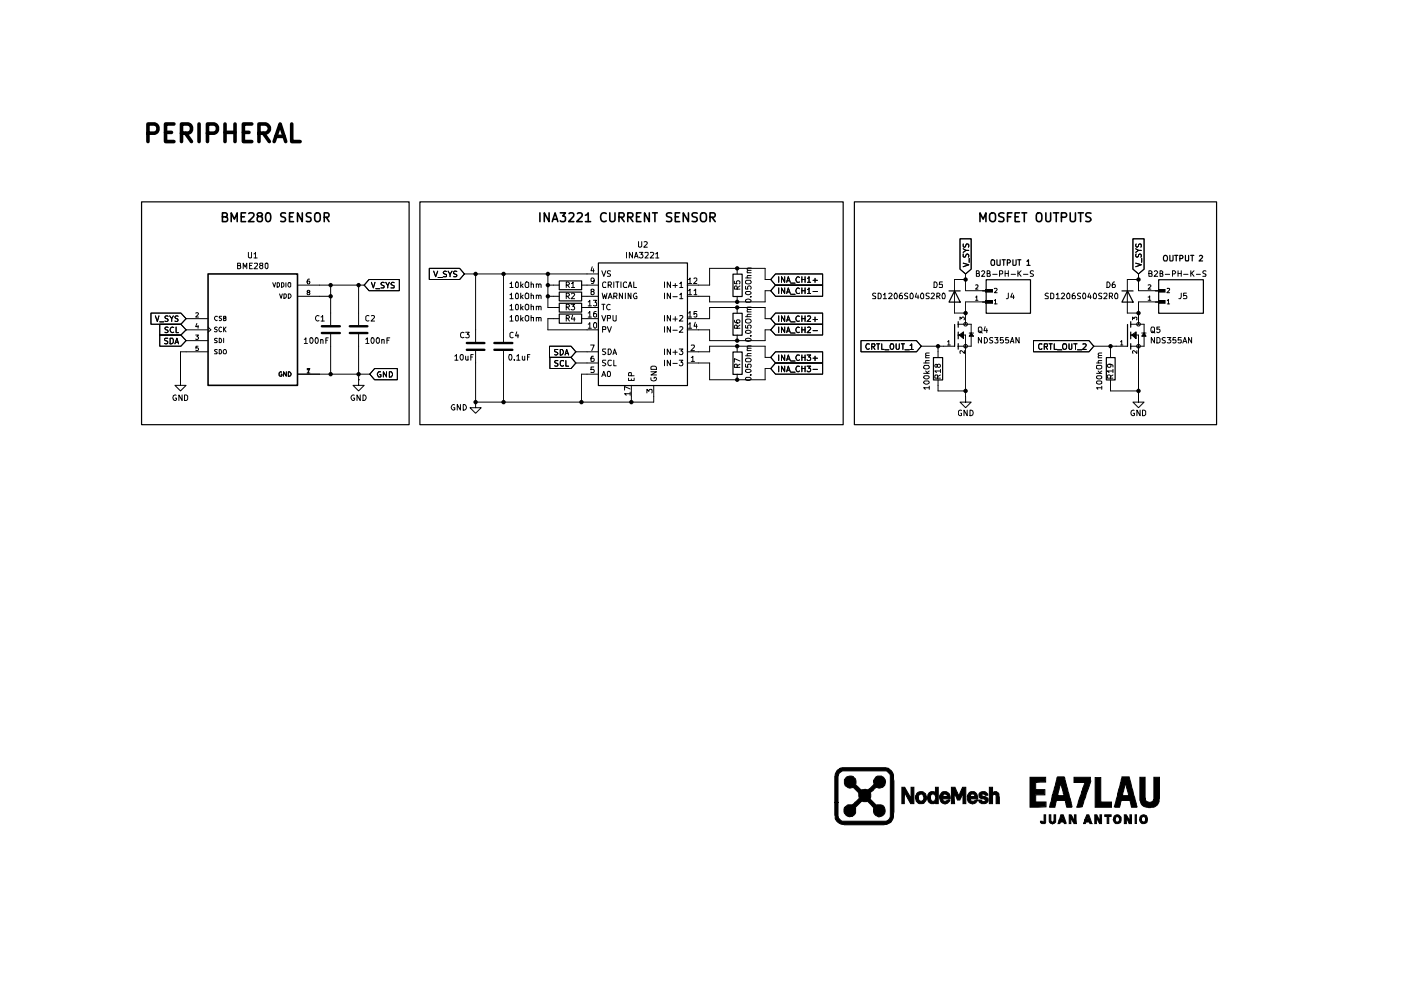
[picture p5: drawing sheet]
<svg xmlns="http://www.w3.org/2000/svg" width="297mm" height="210mm" viewBox="0 0 297 210" stroke-linecap="round" stroke-linejoin="round" font-family="sans-serif">
<g fill="none" stroke="#000" stroke-width=".34">
<path d="M44.1 58.1h19v23.6h-19zM47.2 46l.8-.1 .2-.3-.2-.4-.8-.1v1.9h.7l.4-.3a.49 .49 0 0 0-.5-.7M49 47v-1.9l.7 1.4 .6-1.4v1.9M51.1 46h.7M52.1 45.1h-1v1.9h1M52.7 45.3l.3-.2h.5l.3 .2v.3l-1.1 1.4h1.1M54.9 45.9l-.4-.3 .1-.3 .3-.2 .6 .1 .1 .3-.1 .2-.8 .3-.2 .2v.5l.4 .3h.4l.3-.3v-.5l-.3-.3M56.5 45.3l.4-.2a1.07 1.07 0 0 1 0 1.9l-.3-.1-.2-.2-.1-.9zM60.5 45.2l-.6-.1-.4 .4 .2 .4 .8 .3v.6l-.3 .2-.7-.1M61.4 46h.6M62.2 45.1h-.8v1.9h.8M64.1 45.1v1.9l-1-1.9v1.9"/>
<path d="M66 45.2l-.7-.1-.3 .2v.5l.8 .3 .2 .6-.4 .3-.7-.1M66.8 45.4a.6 .6 0 0 1 .7-.3 .6 .6 0 0 1 .4 .6v.7a.59 .59 0 0 1-.6 .6 .59 .59 0 0 1-.6-.6zM68.7 46.1l.9-.1 .2-.3-.1-.4-.3-.2h-.7v1.9M69.2 46.1l.6 .9M114.5 45.1v1.9M116.4 45.1v1.9l-1-1.9v1.9M117.1 47l.6-1.9 .6 1.9M117.3 46.5h.8M118.8 45.1h1.1l-.6 .7 .4 .1 .2 .2-.1 .7-.3 .2h-.5l-.2-.2M120.6 45.3l.7-.2 .3 .2 .1 .3-1.1 1.4h1.1M122.4 45.3l.7-.2 .3 .2v.3l-1.1 1.4h1.1M124.1 45.6l.6-.5v1.9"/>
<path d="M124.1 47h1.1M128.5 45.3a.75 .75 0 0 0-.9 0 .75 .75 0 0 0-.3 .8 .74 .74 0 0 0 .9 .9l.3-.2M129.3 45.1l.1 1.7a.63 .63 0 0 0 1-.1v-1.6M131.2 46.1l1-.1 .1-.3-.1-.4-.2-.2h-.8v1.9M131.7 46.1l.6 .9M133.1 46.1h.7a.47 .47 0 0 0 .4-.5 .47 .47 0 0 0-.4-.5h-.7v1.9M133.5 46.1l.7 .9M135 46h.6M135.9 45.1h-.9v1.9h.9M137.7 45.1v1.9l-1-1.9v1.9M138.3 45.1h1.1M138.9 45.1v1.9"/>
<path d="M142.4 45.2h-.9l-.2 .4a.86 .86 0 0 0 .9 .5l.2 .4-.1 .3a.79 .79 0 0 1-1 .1M143.2 46h.6M144.1 45.1h-.9v1.9h.9M146 45.1v1.9l-1.1-1.9v1.9M147.8 45.2l-.7-.1-.3 .2v.5l.9 .3 .1 .6-.3 .3-.8-.1M148.6 45.4l.3-.3 .6 .1a1.21 1.21 0 0 1-.1 1.8l-.6-.1a1.47 1.47 0 0 1-.2-1.5zM150.5 46.1l1-.1 .1-.3v-.4l-.3-.2h-.8v1.9M151 46.1l.6 .9M207.8 47v-1.9l.6 1.4 .6-1.4v1.9M209.9 45.4a.64 .64 0 0 1 .7-.3 .64 .64 0 0 1 .5 .6v.7a.64 .64 0 0 1-.7 .6 .64 .64 0 0 1-.6-.6zM212.9 45.2a.79 .79 0 0 0-1.1 .3v.3l1 .4v.6a.79 .79 0 0 1-1 .1M213.6 46h.7"/>
<path d="M214.5 45.1h-.9v1.9M215.2 46h.7M216.2 45.1h-1v1.9h1M216.7 45.1h1M217.2 45.1v1.9M219.8 45.4a.6 .6 0 0 1 .7-.3 .6 .6 0 0 1 .4 .6v.7a.59 .59 0 0 1-.6 .6 .59 .59 0 0 1-.6-.6zM221.7 45.1v1.6l.4 .3 .5-.1 .2-.2v-1.6M223.4 45.1h1.1M223.9 45.1v1.9M225 46.1l1-.1 .1-.3v-.4l-.3-.2h-.8v1.9M226.9 45.1v1.6l.3 .3h.5l.3-.3v-1.6M228.6 45.1h1.1"/>
<path d="M229.1 45.1v1.9M231.3 45.2a.79 .79 0 0 0-1 .1v.5l.8 .3 .2 .6a.79 .79 0 0 1-1.1 .2"/>
</g>
<g fill="none" stroke="#000" stroke-width=".21">
<path d="M50.4 56.3h.5l.1-.4-.6-.1v1.2l.6-.1 .1-.3-.3-.3M51.6 57v-1.2l.4 .8 .3-.8v1.2M52.7 53.5v.9l.2 .3 .4-.1v-1.1M52.9 56.3h.4M53.5 55.8h-.6v1.2h.6M53.8 53.8l.4-.3v1.2M53.8 54.7h.7M53.9 55.9l.6-.1 .1 .3-.8 .9h.8M55.3 56.3l-.3-.3 .2-.2h.4l.1 .3-.7 .4v.2l.3 .3 .4-.2v-.4l-.2-.1M56.2 56l.2-.2h.3l.1 .2v.7l-.2 .3-.4-.3zM57.8 59.9l.4 1 .2-1M58.8 59.9h.3l.2 .3v.4l-.3 .3h-.2z"/>
<path d="M59.7 59.9h.3l.2 .3v.4l-.3 .3h-.2zM60.6 59.9v1M65.6 59.2h-.2l-.3 .4 .2 .6 .3-.1v-.5h-.4l-.1 .2M78.2 59.3h6.5v2.3h-6.5l-1-1.1zM78.7 59.9l.5 1.1 .3-1.1M81.4 59.9h-.5v.5l.5 .1v.4v.1h-.6M81.8 59.9l.4 .6 .3-.6M83.6 59.9h-.5l-.2 .2 .1 .3 .6 .2v.4h-.7M91 56.9h6.5l1 1.2-1 1.2h-6.5zM91.9 57.5l.5 1.2 .4-1.2M92.9 58.8h.9M94.7 57.6l-.5-.1-.2 .2 .1 .3 .6 .3v.3l-.7 .1"/>
<path d="M95 57.5l.4 .7 .4-.7M95.4 58.2v.5M96.9 57.6l-.5-.1-.2 .2v.3l.7 .3-.2 .4h-.5M98.5 58.1h28.3M100.8 58.1v14.4M106.8 58.1v14.4M109.6 59.8l.3 .2-.1 1h-.3l-.2-.2v-.8zM110.4 59.8v1.2M111.6 59.8l.5 .1v.9l-.2 .2h-.4a.86 .86 0 0 1 .1-1.2zM112.6 59.8v1.2M116.2 58.1v7.1h2.3M125.6 56.6l-.3 .8h.7"/>
<path d="M125.8 57v.7M126 59.4l-.3 .3-.4-.1v-.5l.4-.2a.81 .81 0 0 1 0 1.2h-.3M127.6 57.4l.4 1.2 .4-1.2M128.4 59.9l-.3-.1-.3 .3v.6l.1 .3 .5-.1M129.5 57.5l-.6-.1-.1 .2v.3l.7 .4-.2 .3h-.5M130.1 59.8v1.2M130.6 59.8h.6M130.9 59.8v1.2M131.7 59.8v1.2M132.8 59.9l-.3-.1-.3 .3v.6l.1 .3 .5-.1M132.8 53.5v1.2M134.1 53.5v1.2l-.7-1.2v1.2"/>
<path d="M134.4 59.8v1.2h.6M134.5 54.7l.4-1.2 .4 1.2M134.6 54.4h.6M135.4 51.2v1.1l.2 .1 .4-.1 .1-.1v-1M135.6 53.5h.7l-.4 .4 .3 .1v.6l-.5 .1-.1-.2M136.6 51.3l.4-.1 .2 .4-.7 .8h.7M136.7 53.6h.7v.4l-.7 .7h.7M137.9 53.6l.5-.1 .2 .3-.8 .9h.8M139 53.8l.4-.3v1.2M139 54.7h.7M140.9 59.8v1.2M142.2 59.8v1.2l-.7-1.2v1.2"/>
<path d="M146 59.3h.1l.2-.4v1.2M147.2 59.1l.4-.2 .1 .2v.3l-.6 .7h.6M155.7 59.6v.5l.6 .1-.2-.2 .1-.4h.6l.1 .4-.2 .2M156.3 56.9v1.2M158.1 59.6l.1-.2h.9l.2 .5a.78 .78 0 0 1-1.2 0zM158.1 58.9h1.2M158.4 57.8h.9M159.3 58.4h-.8l-.1 .4 .2 .1M159.3 57.3h-.7l-.2 .2 .2 .3M159.3 56.8h-.7l-.2 .2 .2 .3M163.4 59.3h-1.2v-2.4h-11.7v3.6h-4.8M164.4 58.1h10v2.4h-10l-1-1.2z"/>
<path d="M165.1 58.7v1.2M166.4 58.7v1.2l-.7-1.2v1.2M166.8 59.9l.3-1.2 .5 1.2M166.9 59.5h.5M169.5 58.8l-.3-.1a.67 .67 0 0 0-.5 .5 .67 .67 0 0 0 .3 .7l.5-.1M170 58.7v1.2M170 59.3h.7M170.7 58.7v1.2M171.2 59l.3-.3v1.2M171.2 59.9h.7M172.4 59.4h.9M172.8 59v.9"/>
<path d="M198 59.8a.66 .66 0 0 1 .7 .4 .66 .66 0 0 1-.2 .8h-.5zM199.8 59.8h-.6l-.1 .6 .6-.1 .1 .6h-.7M203.5 50.6h2.4v6.5l-1.2 1-1.2-1zM204.2 55.8l1.2 .3-1.2 .5M204.2 53.8v.6l.2 .1 .3-.1 .2-.5h.4v.6M204.2 52.7l.6 .4-.6 .4M204.2 51.7v.5l.2 .2 .3-.2 .2-.5h.3l.2 .2-.1 .5M204.7 58.1v3.5h4.8M204.7 59.3h-2.3v7.1h2.3M204.8 53.1h.6M205.5 54.8v.8M207 58l.6-.1v-.3l-.2-.2h-.4v1.2h.6l.1-.3-.3-.3"/>
<path d="M208.1 57.6l.4-.2 .3 .3-.7 .9h.7M209.3 58l.6-.1v-.3l-.2-.2h-.4v1.2h.6l.1-.3-.3-.3M210.5 58.2h.9M211.9 58.1h.5l.2-.2v-.3l-.2-.2h-.5v1.2M213.1 58h.7M213.1 57.4v1.2M213.8 57.4v1.2M214.4 58.2h.9M215.8 57.4v1.2M216 57.9l.5 .7M216.5 57.4l-.7 .7M217 58.2h.9"/>
<path d="M219.1 57.5l-.5-.1-.2 .2v.3l.7 .4-.2 .3h-.5M234.7 59.8a.66 .66 0 0 1 .7 .4 .66 .66 0 0 1-.3 .8h-.4zM236.3 59.8h-.2a.93 .93 0 0 0-.2 1.2h.4l.2-.2v-.3l-.2-.2h-.4l-.1 .2M240.2 50.6h2.4v6.5l-1.2 1-1.2-1zM240.8 55.8l1.2 .3-1.2 .5M240.8 52.7l.6 .4-.6 .4M240.9 53.8l-.1 .5 .2 .2 .3-.1 .2-.5h.4v.6M240.9 51.7l-.1 .5 .2 .2 .4-.2 .2-.5h.3v.7M241.4 53.1h.6M241.4 58.1v3.5h4.7M241.4 59.3h-2.4v7.1h2.4M242.1 54.8v.8"/>
<path d="M243.6 58l.6-.1 .1-.2-.3-.3h-.4v1.2h.6l.1-.5-.3-.1M244.8 57.6l.4-.2 .2 .3-.7 .9h.7M246 58l.5-.1v-.2l-.2-.3h-.3v1.2h.5v-.5l-.2-.1M247.1 58.2h.9M248.6 58.1h.4l.3-.4-.3-.3h-.4v1.2M249.8 57.4v1.2M249.8 58h.6M250.4 57.4v1.2M251 58.2h.9M252.5 57.4v1.2M252.6 57.9l.6 .7M253.2 57.4l-.7 .7"/>
<path d="M253.7 58.2h.8M255.7 57.5l-.4-.1-.3 .3 .1 .2 .5 .2v.5h-.6M32 66.4h6.4l1.1 1.2-1.1 1.1h-6.4zM32.9 67l.5 1.2 .3-1.2M33.9 71h4.5l1.1 1.2-1.1 1.2h-4.5zM33.9 68.7h4.5l1.1 1.2-1.1 1.1h-4.5zM33.9 68.2h.8M35.6 71.7h-.5l-.2 .2 .2 .3 .5 .2v.3l-.2 .2-.5-.1M35.6 67.1h-.5v.4l.5 .1v.3l-.2 .3-.4-.1M35.6 69.4l-.4-.1-.2 .3 .1 .2 .5 .2v.4h-.6M36 67l.4 .6 .3-.6M36.1 71.7h.5l.1 .3v.6l-.3 .3h-.3z"/>
<path d="M36.4 67.6v.6M36.8 69.4a.55 .55 0 0 0-.7 .5 .55 .55 0 0 0 .7 .5M37.1 72.9l.4-1.2 .3 1.2M37.3 72.6h.5M37.3 69.3v1.2h.5M37.8 67.1h-.6l-.1 .2 .6 .3 .1 .3-.3 .3-.4-.1M39.5 67.6h4.6M39.5 69.9h4.6M39.5 72.2h4.6M41.5 66.4l.4-.1 .2 .2-.6 .7h.6M41.5 71h.6l-.4 .4 .4 .1v.3l-.2 .2-.4-.1M41.7 68.6l-.2 .7h.6"/>
<path d="M42 73.4h-.4l-.1 .4 .4-.1 .2 .5-.2 .1h-.4M42 69v.6M44.1 69.3l.6 .6-.6 .5M44.1 74.6h-5.8v5.9M46.1 67.1h-.4a.45 .45 0 0 0-.1 .6l.2 .3 .3-.1M46.1 69.4l-.4-.1-.2 .3 .6 .4-.1 .3h-.5M46.1 71.8l-.4-.1-.2 .2 .1 .2 .5 .3-.1 .2h-.5M46.1 74.2l-.4-.1-.2 .2 .6 .5-.1 .2h-.5M46.5 71.7a.54 .54 0 0 1 .5 .4 .54 .54 0 0 1-.2 .5h-.3zM46.5 74.1a.54 .54 0 0 1 .5 .3 .54 .54 0 0 1-.2 .6h-.3zM47 67.1h-.5v.3l.3 .1 .2 .3-.2 .2-.3-.1M47 69.4a.45 .45 0 0 0-.6 .4 .45 .45 0 0 0 .6 .5"/>
<path d="M47.4 67.5l.5-.2-.1-.2h-.4v.9h.4l.1-.1v-.3l-.2-.1M47.4 74.3l.4-.2a.59 .59 0 0 1 0 .9l-.4-.1zM47.4 69.3v1.1M47.4 71.7v.9M47.5 69.8l.4 .6M47.9 69.3l-.5 .6M59.3 62.3l.3 .9 .3-.9M59.7 78.9l-.3-.1-.2 .3v.5l.2 .2 .4-.1v-.4h-.2M60.2 62.3h.3l.2 .2v.5l-.2 .2h-.3zM60.7 78.8v1l-.6-1v1M61.1 60h.5v.7l-.1 .2a.51 .51 0 0 1-.5-.3 .51 .51 0 0 1 .1-.6zM61.1 62.3h.4a.46 .46 0 0 1 .1 .7l-.2 .2h-.3z"/>
<path d="M61.1 78.8h.3l.2 .3a.46 .46 0 0 1-.1 .7h-.4zM63.1 60.5h14.1M63.1 62.8h7M63.1 79.3h15.3M64.5 72l.4-.4v1.2M64.5 72.8h.7M65.1 78.4l.3-.3v1M65.1 78.1h.6l-.4 1M65.1 79.1h.6M65.3 62l-.2-.2 .2-.2 .4 .1-.1 .3h-.3l-.2 .1 .1 .4h.4l.1-.4-.2-.1M65.7 71.8l.2-.2a.6 .6 0 0 1 .6 .5 .6 .6 0 0 1-.3 .6l-.2 .1-.3-.2zM66.9 71.7l.1-.1a.59 .59 0 0 1 .5 .4 .59 .59 0 0 1-.1 .6l-.2 .2-.3-.2z"/>
<path d="M67.6 67a.55 .55 0 0 0-.7 .5 .55 .55 0 0 0 .7 .5M68 72.1l.2-.1 .3 .1v.7M68 72v.8M68.1 67.2l.3-.3v1.2M68.1 68.1h.6M69.1 72.1h.3M69.6 71.6h-.5v1.2M70.1 60.5v8.4M70.1 70.9v8.4M76 60.5v8.4M76 70.9v9.6M77.6 72l.3-.4v1.2"/>
<path d="M77.6 72.8h.6M78.2 67a.45 .45 0 0 0-.6 .1v.7a.45 .45 0 0 0 .6 .2M78.7 71.7l.1-.1a.59 .59 0 0 1 .6 .4 .59 .59 0 0 1-.2 .6l-.1 .2-.4-.2zM78.7 67l.5-.1 .2 .3-.7 .9h.7M79.4 78.1h4.8v2.4h-4.8l-1-1.2zM79.7 61.2h.8M79.9 71.6h.4l.1 .2v.8l-.2 .2a.71 .71 0 0 1-.3-1.2zM80.7 78.8h-.4l-.3 .4 .3 .7 .5-.1v-.4h-.3M80.9 72.1l.2-.1 .3 .1v.7M80.9 72v.8M82 78.8v1.1l-.7-1.1v1.1M82 72.1h.5"/>
<path d="M82.2 60.5v.5M82.5 78.8h.5l.2 .4-.2 .7h-.5zM82.6 71.6h-.6v1.2M96.4 75.5l.4-.3v1.2M96.4 76.4h.7M97.7 75.2h.3l.2 .2v.7l-.2 .3a.71 .71 0 0 1-.3-1.2zM98.4 70.5l-.3-.1a.6 .6 0 0 0-.5 .6 .6 .6 0 0 0 .5 .6l.3-.1M98.7 75.5v.7l.2 .2 .3-.2M98.7 70.4h.8l-.4 .5 .3 .1v.5h-.7M99.2 75.5v.9M99.8 75.7h.4M100.3 75.2h-.5v1.2"/>
<path d="M100.8 74.4v10.9M106.8 74.4v10.9M107.9 75.3l.1-.1a.59 .59 0 0 1 .6 .3 .59 .59 0 0 1-.1 .7l-.2 .2-.4-.2zM108.1 67.2l.4-.3v1.2M108.1 64.9l.4-.4v1.2M108.1 62.5h.2l.2-.4v1.2M108.1 60.1h.2l.2-.3v1.2M108.1 61h.7M108.1 63.3h.7M108.1 68.1h.7M108.1 65.7h.7M108.8 70.5a.45 .45 0 0 0-.7 .2v.7a.45 .45 0 0 0 .7 .1"/>
<path d="M109.1 76.2v.2M109.4 67l.2-.1 .3 .2v.7l-.3 .3-.3-.3zM109.4 64.6l.2-.1 .3 .3v.6l-.3 .3-.3-.3zM109.6 75.5l.3-.3v1.2M109.6 62.1l.3 .3-.1 .9h-.3l-.2-.1v-.8zM109.6 70.4l-.3 .8h.7M109.6 76.4h.6M109.8 70.9v.7M110.4 62.1v1.2M110.4 64.5v1.2M110.4 66.9v1.2M110.6 67.6l.3 .5"/>
<path d="M110.6 65.3l.3 .4M110.6 62.9l.3 .4M110.6 60.5l.3 .5M110.7 75.5v.7l.2 .2 .4-.2M110.9 67.3l-.5 .4M110.9 64.9l-.5 .5M110.9 62.6l-.5 .4M110.9 60.2l-.5 .4M111.3 75.5v.9M111.4 67.1l.2-.2 .5 .2v.8l-.5 .2a.82 .82 0 0 1-.2-1zM111.4 62.3l.2-.2 .5 .2v.9l-.2 .1h-.4l-.2-.3zM111.6 64.5l.5 .2v.8l-.5 .2a.78 .78 0 0 1 0-1.2z"/>
<path d="M111.8 75.7h.4M112.4 75.2h-.6v1.2M112.6 67.4l.5-.1v.8M112.6 65l.5-.1v.8M112.6 62.7h.5v.6M112.6 60.3h.5v.7M112.6 62.1v1.2M112.6 64.5v1.2M112.6 66.9v1.2M113.7 67.4l.4-.1 .1 .8M113.7 65l.4-.1 .1 .8M113.7 62.7l.3-.1 .2 .1v.6"/>
<path d="M113.7 60.3l.3-.1 .2 .2v.6M113.7 60.2v.8M113.7 62.6v.7M113.7 64.9v.8M113.7 67.3v.8M114.2 67.5l.1-.2h.3l.1 .8M114.2 65.1l.1-.2h.3l.1 .8M114.2 62.7l.2-.1 .3 .1v.6M114.2 60.4l.2-.2 .3 .2v.6M116.2 60.5h2.3M116.2 62.8h2.3M116.5 73.4h4.6l1 1.2-1 1.2h-4.6z"/>
<path d="M116.6 75.8h4.5l1 1.2-1 1.1h-4.5zM118.3 74.1l-.7 .1v.3l.7 .4-.3 .4-.4-.1M118.3 76.5h-.5l-.2 .1 .2 .4 .5 .1v.4l-.2 .1h-.5M118.5 67.6h-2.3v2.3h10.6M118.8 74.1h.4a.66 .66 0 0 1 .2 .7 .66 .66 0 0 1-.6 .5zM119.5 76.5h-.5l-.2 .2 .1 .8 .2 .1 .4-.1M119.8 75.3l.3-1.2 .5 1.2M119.9 74.9h.6M120 76.5v1.1h.6M120.1 67.5h.5l.1-.2-.1-.3-.5-.1v1.2M120.1 65.1h.5l.1-.2-.1-.3-.5-.1v1.2M120.1 62.8h.4l.2-.4-.2-.3h-.4v1.2"/>
<path d="M120.1 60.5h.4l.2-.5-.2-.2h-.4v1.2M120.3 67.5l.4 .6M120.3 65.1l.4 .6M120.3 62.8l.4 .5M120.3 60.5l.4 .5M121.1 64.5h.7l-.4 .4 .4 .1v.6h-.7M121.2 62.3l.4-.2 .2 .4-.7 .8h.7M121.2 60.1l.3-.3v1.2M121.2 61h.6M121.4 66.8l-.2 .8h.7M121.8 67.3v.8M122.1 74.6h4.7"/>
<path d="M122.1 77h4.7M123.3 67.6h3.5M123.3 60.5h3.5M123.3 62.8h3.5M123.3 65.2h3.5M124.7 64l.4-.3v1.2M124.7 66.4l.4-.4v1.2M124.7 68.7l.4-.3v1.2M124.7 64.9h.7M124.7 67.2h.7M124.7 69.6h.7M125.2 73.2h.8l-.5 1.1"/>
<path d="M125.5 61.8l-.2-.1v-.3h.6v.3l-.6 .2v.5l.2 .1h.2l.3-.3-.3-.4M125.8 63.7h.7l-.3 .4 .3 .2v.5h-.7M125.8 75.5h-.3l-.2 .3v.7l.5 .1 .2-.1v-.4l-.2-.2h-.4l-.1 .2M125.9 77.8h-.6v.6l.5-.1 .2 .2v.3l-.2 .2-.5-.1M126 68.4h.3l.2 .2v.7l-.3 .3a.71 .71 0 0 1-.2-1.2zM126.4 66h-.2a.73 .73 0 0 0-.1 1.2l.4-.1v-.5l-.4-.1-.3 .2M126.8 79.3h-3.5v6M127.6 66.9l.4 1.2 .4-1.2M127.6 79.8l.4-1.1 .4 1.1M127.6 64.5h.7M127.7 62.1l.2 1.2 .3-.8 .2 .8 .3-1.2M127.8 69.8h.6v-.5h-.6v1.1"/>
<path d="M127.8 79.5h.5M127.9 64.5v1.2M128.4 74l-.6 .1v.3l.6 .4-.2 .4-.4-.1M128.4 76.4l-.6 .1v.3l.6 .4-.2 .4-.4-.1M128.8 67.5h.6l.1-.5-.7-.1v1.2M128.8 69.3l.4 1.1 .4-1.1M128.8 78.9l.1-.2a.6 .6 0 0 1 .6 .5 .6 .6 0 0 1-.2 .6h-.4l-.1-.1zM128.9 60.5h.6l.1-.2v-.4l-.1-.1h-.6v1.2M128.9 63.3l.5-1.2 .4 1.2M128.9 74h.5a.66 .66 0 0 1 .2 .7 .66 .66 0 0 1-.7 .5zM129.1 63h.5M129.3 60.5l.3 .5"/>
<path d="M129.4 64.6a.55 .55 0 0 0-.8 .5 .55 .55 0 0 0 .8 .5M129.6 76.5l-.5-.1a.67 .67 0 0 0-.2 .6 .67 .67 0 0 0 .5 .6l.2-.2M130 66.9v.9l.2 .3 .4-.1v-1.1M130 75.2l.3-1.2 .4 1.2M130 74.8h.6M130.1 62.8h.5l.2-.1v-.4l-.2-.2h-.5v1.2M130.1 76.4v1.2h.5M130.5 62.8l.3 .5M132 62.1v1.2l-.7-1.2v1.2M132.6 62.1v1.2M133.2 61l.4-1.2 .3 1.2M133.3 60.6h.6"/>
<path d="M133.8 62.1v1.2l-.6-1.2v1.2M133.9 79.7v-.6l-.6-.1v.7h1.2M135 62.2l-.1-.1a.66 .66 0 0 0-.6 .5 .66 .66 0 0 0 .2 .7l.5-.1v-.4h-.2M138 78.8h1.2l-1.2 .7h1.2M138 77.8l.3-.2h.6l.3 .4v.3h-1.2zM140.9 62.1v1.2M140.9 66.9v1.2M140.9 69.3v1.1M140.9 74v1.2M140.9 76.4v1.2M142.2 62.1v1.2l-.7-1.2v1.2M142.2 66.9v1.2l-.7-1.2v1.2"/>
<path d="M142.2 69.3v1.1l-.7-1.1v1.1M142.2 74v1.2l-.7-1.2v1.2M142.2 76.4v1.2l-.7-1.2v1.2M142.7 60.5h.9M142.7 62.9h.9M142.7 67.6h.9M142.7 70h.9M142.7 74.7h.9M142.7 77h.9M143.2 60.1v.9M143.2 67.1v1M143.2 74.3v.9"/>
<path d="M144 74h.8l-.4 .4 .4 .3-.1 .4-.5 .1-.2-.2M144 76.4h.8l-.4 .4 .4 .2-.1 .5-.5 .1-.2-.2M144.1 60.1l.3-.3v1.2M144.1 62.5l.3-.4v1.2M144.1 67l.4-.1 .3 .3-.8 .9h.8M144.1 69.3h.4l.3 .3-.8 .8h.8M144.1 61h.7M144.1 63.3h.7M145.7 67.6h4.8v-2.4h11.7v2.4h1.2M145.7 69.9h4.8v2.3h11.7v-2.3h1.2M145.7 74.6h4.8v-1.2h11.7v2.4h1.2M145.7 77h4.8v3.5h11.7v-2.4h1.2"/>
<path d="M146 61.6l.3-.3v1.2M146 66.4l.3-.4v1.2M146 68.7l.3-.3v1.2M146 67.2h.6M146 69.6h.6M146 60.1h.6M146 62.5h.6M146.6 73.2h.6v.3l-.7 .8h.7M146.6 75.8l.3-.3v1.1M146.6 76.6h.6M147.2 61.6l.3-.3v1.2M147.2 62.5h.5"/>
<path d="M147.4 68.3l-.2 .9h.6M147.7 68.7v.9M147.7 66h-.5v.6l.1-.1 .4 .1v.5h-.5M155.7 67.9l.1 .4a.82 .82 0 0 0 1.1-.1l-.2-.4h-.4l-.2 .4 .3 .3M156.3 69.6v-.6h-.5l-.1 .6h1.2M156.3 77.9v-.6l-.5-.1-.1 .7h1.2M156.3 61.3v-.5l-.2-.2-.3 .1-.1 .6h1.2M156.3 62.8v1.2M156.3 65.2v1.2M156.3 71v1.2M156.3 73.4v1.2M156.3 79.3v1.2"/>
<path d="M156.9 76.5l-1.2-.5v.8M156.9 68.9l-.6 .4M156.9 77.2l-.6 .4M156.9 60.6l-.6 .4M158.1 70.2a.75 .75 0 0 1 1.2 .2 .78 .78 0 0 1-1.2 0zM158.1 69v.5l.5 .1v-.6h.6l.1 .4-.2 .2M158.1 67.8a.77 .77 0 0 1 1.2 .2l-.1 .3a.72 .72 0 0 1-1.1-.1zM158.1 77.2v.6l.5 .1v-.7h.5l.2 .2v.3l-.2 .2M158.1 76.1a.86 .86 0 0 1 1.2 .1l-.2 .5h-.9l-.1-.2zM158.1 63.6a.75 .75 0 0 1 1.2 .2l-.3 .3h-.8l-.1-.2zM158.1 62l.1-.2h.8l.3 .3a.65 .65 0 0 1-.6 .4 .65 .65 0 0 1-.6-.4zM158.1 60.7v.6h.5v-.6l.4-.1 .3 .3-.2 .4"/>
<path d="M158.1 67.1h1.2M158.1 75.4h1.2M158.2 71.8l.5-.1 .6 .3a.69 .69 0 0 1-1.2 .1zM158.2 78.3h.8l.3 .3a.65 .65 0 0 1-.6 .4 .65 .65 0 0 1-.6-.3zM158.4 66.1h.9M158.4 74.3h.9M159.1 71.2h.2M159.1 79.5h.2M159.1 62.9h.2M159.3 66.6h-.7l-.2 .2 .2 .3M159.3 65.6h-.8l-.1 .4 .2 .1M159.3 65.1h-.8l-.1 .3 .2 .2"/>
<path d="M159.3 74.9h-.7l-.2 .2 .2 .3M159.3 73.8h-.7l-.2 .2 .2 .3M159.3 73.3h-.7l-.2 .2 .2 .3M163.4 61.6h-1.2v2.4h-11.7v-1.2h-4.8M164.4 60.5h10v2.3h-10l-1-1.2zM164.4 68.7h10v2.3h-10l-1-1.1zM164.4 66.4h10v2.3h-10l-1-1.1zM164.4 74.6h10v2.4h-10l-1-1.2zM164.4 77h10v2.3h-10l-1-1.2zM165.1 61v1.2M165.1 67v1.2M165.1 69.3v1.2"/>
<path d="M165.1 75.3v1.2M165.1 77.6v1.2M166.4 61v1.2l-.7-1.2v1.2M166.4 69.3v1.2l-.7-1.2v1.2M166.4 67v1.2l-.7-1.2v1.2M166.4 75.3v1.2l-.7-1.2v1.2M166.4 77.6v1.2l-.7-1.2v1.2M166.8 62.2l.3-1.2 .5 1.2M166.8 70.5l.3-1.2 .5 1.2M166.8 68.2l.3-1.2 .5 1.2M166.8 76.5l.3-1.2 .5 1.2M166.8 78.8l.3-1.2 .5 1.2"/>
<path d="M166.9 61.9h.5M166.9 70.2h.5M166.9 67.8h.5M166.9 76.1h.5M166.9 78.5h.5M167.6 68.2h1M167.6 70.6h1M167.6 62.4h1M167.6 60h1M167.6 76.5h1M167.6 78.9h1M169.5 61.2l-.3-.2a.67 .67 0 0 0-.5 .6 .67 .67 0 0 0 .3 .6l.5-.1"/>
<path d="M169.5 69.4a.55 .55 0 0 0-.8 .5 .55 .55 0 0 0 .8 .5M169.5 67.1a.55 .55 0 0 0-.8 .5 .55 .55 0 0 0 .8 .5M169.5 75.4l-.5-.1a.67 .67 0 0 0-.3 .6 .67 .67 0 0 0 .5 .6l.3-.2M169.5 77.7l-.5-.1a.67 .67 0 0 0-.3 .7 .67 .67 0 0 0 .5 .5l.3-.1M170 67.6h.7M170 69.9h.7M170 61.6h.7M170 61v1.2M170 67v1.2M170 69.3v1.2M170 75.3v1.2M170 77.6v1.2"/>
<path d="M170 75.8h.7M170 78.1h.7M170.7 61v1.2M170.7 67v1.2M170.7 69.3v1.2M170.7 75.3v1.2M170.7 77.6v1.2M171.1 75.3h.8l-.5 .4 .4 .1v.6l-.5 .1-.2-.2M171.1 77.6h.8l-.5 .5h.4v.6l-.5 .1-.2-.1M171.2 61.4l.3-.4v1.2M171.2 69.4l.4-.1 .3 .4-.8 .8h.8M171.2 67.1l.4-.1 .3 .3-.8 .9h.8"/>
<path d="M171.2 62.2h.7M172.4 61.8h.9M172.4 70.1h.9M172.4 67.7h.9M172.4 75.9h.9M172.4 78.3h.9M172.8 67.2v1M172.8 75.5v1M182.5 72.2h11.8l1 1.2-1 1.2h-11.8zM184.3 73l-.5-.1a.67 .67 0 0 0-.2 .7 .67 .67 0 0 0 .5 .5l.2-.2M184.8 73.5l.6-.1v-.5h-.6v1.2M185.1 73.5l.4 .6"/>
<path d="M185.7 62.2l-.4-.1-.3 .3 .1 .3 .5 .1v.5h-.6M185.8 72.9h.7M186.2 62.1a.66 .66 0 0 1 .6 .5 .66 .66 0 0 1-.2 .7h-.4zM186.2 72.9v1.2M186.9 72.9v1.2h.6M187.3 62.5h.2l.1-.4v1.2M187.3 63.3h.7M187.6 74.2h.9M188.5 62.3l.4-.2 .2 .4-.7 .8h.7M188.9 72.9h.4a.86 .86 0 0 1-.1 1.2h-.2a.86 .86 0 0 1-.1-1.2zM189.8 62.1a.75 .75 0 0 1 .3 1.2h-.4l-.1-.4 .1-.6zM190 72.9v.9l.2 .3 .5-.3v-.9"/>
<path d="M191.1 72.9h.7M191.3 62.1h-.3l-.3 .6v.5l.1 .1h.5v-.6h-.5l-.1 .1M191.4 72.9v1.2M191.9 74.2h.9M192.4 62.2l-.4-.1-.2 .3 .1 .3 .5 .2v.3l-.6 .1M193 73.2l.3-.3v1.2M193 62.4l.2-.3a.71 .71 0 0 1 .3 1.2h-.4l-.1-.1zM193 74.1h.6M194.3 62.1l-.2 .9h.7M194.6 62.6v.7M195.3 62.2l.3-.1 .2 .3v.8l-.1 .1h-.4l-.1-.4zM195.3 73.4h7.1"/>
<path d="M195.8 77h1.2M195.8 79.2h1.2M195.9 79.8l.9-.1 .2 .3a.64 .64 0 0 1-.6 .4 .64 .64 0 0 1-.6-.5zM196 77.5h.8l.2 .5a.65 .65 0 0 1-.7 .3 .65 .65 0 0 1-.5-.6zM196.3 78.7l.4 .5M196.3 75.9h.7M197 62.2l-.5-.1-.2 .2v.4l.7 .3-.2 .3h-.5M197 76.5h-.7v.5M197 75.4h-.7v.5M197 74.8l-.7 .1v.4l.1 .1M197 78.7l-.4 .3M197.4 62.3l.5-.2 .2 .4-.7 .8h.7"/>
<path d="M198.6 62.8h.5l.2-.2-.2-.5h-.5v1.2M198.7 77.5a.35 .35 0 0 1 .5-.2 .35 .35 0 0 1 0 .5 .35 .35 0 0 1-.5-.2l-.2-.4a.35 .35 0 0 0-.3 .4 .35 .35 0 0 0 .3 .3l.2-.3M198.9 73.4v2.4M198.9 62.8l.4 .5M199.4 78.7h-1.2l.3 .3M199.4 79.5l-.6 .3M199.4 78.3v.7M200 62.1a.75 .75 0 0 1 .2 1.2h-.3l-.2-.4 .1-.6zM200.9 72.5l.3-.3v1M200.9 73.2h.6M203.1 68.7h2.8v4.7h-2.8M203.1 71h1.6v13.1"/>
<path d="M203.4 71l.9-.6v1.4zM203.5 67.8v-.6l.4 .4 .1-.4h.3l.2 .3-.1 .3M204.5 74.3v.6l-.7-.6-.3 .1 .1 .5M205.5 70.6h.9M205.9 70.6l.5 .7h-.9zM206.8 63l.3-.3v1M206.8 60.5h.5v.3l-.5 .5h.5M206.8 63.7h.5M207.4 69.5l.2-.2h.4a.86 .86 0 0 1-.1 1.2l-.5-.1zM207.6 70.2l.7 .4M208.1 71.5v1.2l-.7-1.2v1.2M208.7 71.5l.5 .2 .2 .5a.57 .57 0 0 1-.7 .5z"/>
<path d="M208.9 69.3l-.3 .8h.8M208.9 63.7h1.5v.6h-1.5zM208.9 61.3h1.5v.6h-1.5zM209.2 69.7v.8M209.5 64h-4.8v4.7M210.5 71.6h-.6v.5l.5 .1 .1 .3-.3 .2-.4-.1M210.8 63.8l.3-.3v.9M210.8 61.2l.4-.1 .2 .2-.6 .8h.6M210.8 64.4h.6M210.9 71.5h.7l-.4 .6h.4v.5h-.7M212.7 71.5h-.6v.6h.5l.2 .1-.1 .4h-.6M213.8 71.5h-.5l-.1 .6h.6v.5h-.6"/>
<path d="M213.8 62.1v1.1l-.4 .1M214.2 72.7l.4-1.2 .4 1.2M214.3 72.4h.6M214.6 62.1l-.3 .9h.8M214.9 62.6v.7M216.1 71.5v1.2l-.7-1.2v1.2M219.1 72.2h11.8l1 1.2-1 1.2h-11.8zM220.9 73l-.5-.1-.2 .3 .1 .7 .3 .2 .3-.2M221.4 73.5l.7-.1v-.4l-.7-.1v1.2M221.7 73.5l.4 .6M222.2 62.2l-.4-.1-.2 .3 .1 .3 .5 .2v.3l-.6 .1M222.4 72.9h.7"/>
<path d="M222.8 62.1h.3l.3 .4v.6l-.1 .2h-.5zM222.8 72.9v1.2M223.5 72.9v1.2h.6M223.9 62.5l.4-.4v1.2M223.9 63.3h.7M224.2 74.2h.9M225 62.3l.5-.2 .2 .4-.7 .8h.7M225.5 72.9h.5a.77 .77 0 0 1-.2 1.2l-.3-.1a.87 .87 0 0 1 0-1.1zM226.3 62.2l.3-.1 .2 .3v.8l-.1 .1h-.4l-.2-.4zM226.7 72.9v1l.1 .2 .4-.2v-1M227.7 72.9h.6M227.8 62.1l-.3 .1-.2 .3v.7l.5 .1 .2-.1v-.4l-.2-.1h-.4l-.1 .1"/>
<path d="M228 72.9v1.2M228.4 74.2h1M229.1 62.2h-.6v.5l.4 .1 .2 .4-.2 .1h-.5M229.6 73l.5-.1 .2 .3-.8 .9h.8M229.8 62.1a.75 .75 0 0 1 .2 1.2h-.3l-.2-.4 .1-.6zM231 62.1l-.4 .9h.8M231.2 62.6v.7M231.9 73.4h7.1M232.1 62.1a.71 .71 0 0 1 .2 1.2h-.3l-.2-.1v-.8zM232.5 79.8l.2-.1h.7l.2 .1v.4a.7 .7 0 0 1-1.1-.2zM232.5 77h1.1M232.5 79.2h1.1"/>
<path d="M232.6 77.5h.8l.2 .1v.5a.73 .73 0 0 1-1.1-.1zM232.8 75.9h.8M232.8 78.7l.5 .5M233.6 76.5h-.7v.5M233.6 75.4h-.6l-.2 .1 .1 .4M233.6 74.8h-.6l-.2 .2 .2 .4M233.6 62.2h-.6v.5l.5 .1 .1 .4-.1 .1h-.6M233.6 78.7l-.4 .3M234 62.3l.2-.2h.3l.2 .2v.4l-.7 .6h.7M235.2 62.8h.5l.2-.1v-.4l-.2-.2h-.5v1.2M235.3 77.2a.35 .35 0 0 1 .3 .4 .35 .35 0 0 1-.3 .3l-.4-.1v-.5h.8l.3 .2v.3M235.5 73.4v2.4"/>
<path d="M235.5 62.8l.4 .5M236 78.7h-1.2l.3 .3M236 79.5l-.5 .3M236 78.3v.7M236.5 62.2l.2-.1 .3 .3v.8l-.2 .1h-.3l-.2-.4zM237.6 72.5l.2-.3v1M237.6 73.2h.5M239.7 68.7h2.9v4.7h-2.9M239.7 71h1.7v13.1M239.9 71l1-.6v1.4zM240.1 67.8v-.6l.4 .4 .2-.4 .3 .1v.5M241 74.3v.6l-.6-.6-.3 .2 .1 .4"/>
<path d="M242.1 70.6h.9M242.6 70.6l.4 .7h-.9zM243.4 63l.4-.3v1M243.4 60.5l.4-.1 .2 .1-.6 .8h.6M243.4 63.7h.6M244.2 69.3h.4l.2 .2v.9l-.5 .1a.86 .86 0 0 1-.1-1.2zM244.3 70.2l.6 .4M244.8 71.5v1.2l-.7-1.2v1.2M245.3 71.5h.3l.4 .4v.6l-.4 .2h-.3zM245.6 63.7h1.4v.6h-1.4zM245.6 61.3h1.4v.6h-1.4zM245.9 69.3h-.6v.5h.6l.1 .5-.3 .2-.4-.1"/>
<path d="M246.1 64h-4.7v4.7M247.1 71.6l-.5-.1-.2 .3 .1 .3 .6 .2v.3h-.7M247.5 63.8l.2-.3v.9M247.5 61.2l.4-.1 .1 .3-.6 .7h.6M247.5 71.5h.7l-.4 .6 .4 .1v.4h-.7M247.5 64.4h.5M249.3 71.5h-.5l-.1 .6h.6v.5h-.6M250.4 71.5h-.5l-.1 .6h.6v.5h-.6M250.4 62.1v.9l-.1 .3h-.4M250.8 72.7l.4-1.2 .4 1.2M251 72.4h.5M251.5 62.1h-.5v.6h.5l.1 .1v.4l-.1 .1-.5-.1"/>
<path d="M252.6 71.5v1.2l-.6-1.2v1.2M37.3 83.8l-.2-.1a.61 .61 0 0 0-.4 .7 .61 .61 0 0 0 .5 .5l.2-.1v-.4h-.2M38.3 80.5v1.2h1.2l-1.2 1.2-1.2-1.2h1.2M38.3 80.5h.1M38.6 83.7v1.2l-.7-1.2v1.2M39.1 83.7h.4l.3 .3v.6l-.3 .3h-.4zM75.1 83.8l-.1-.1a.57 .57 0 0 0-.6 .7l.4 .5 .4-.1v-.4h-.3M76 80.5v1.2h1.2l-1.2 1.2-1.2-1.2h1.2M76 80.5h.1M76.4 83.7v1.2l-.7-1.2v1.2M77 83.7a.58 .58 0 0 1 .6 .7l-.2 .4-.4 .1zM96.4 85.9h-.5l-.2 .4 .1 .4 .3 .3 .3-.1v-.5h-.2"/>
<path d="M97.6 85.8v1.2l-.7-1.2v1.2M98.2 85.8l.4 .1 .3 .5a.57 .57 0 0 1-.7 .6zM100.8 85.3v1.1h1.2l-1.2 1.2-1.1-1.2h1.1M100.8 85.3h.1M133.3 80.2v.5h1.2v-.5M133.6 83.5h-1.2l.4 .3M133.6 82.5l-1.2-.5v.7M133.6 83.1v.7M133.9 80.3v.4M133.9 81.7v3.6M137.2 83.3v-.8l.4 .5 .2-.5 .5 .1-.1 .7M138 80.1v.4a.67 .67 0 0 0 .7 .3 .67 .67 0 0 0 .5-.5l-.2-.3h-.3v.3"/>
<path d="M138.6 81.7v3.6h-37.8M158.1 80.2l.1-.2h.8l.3 .3a.65 .65 0 0 1-.6 .4 .65 .65 0 0 1-.6-.4zM195.9 80.9l.9-.1 .2 .3a.64 .64 0 0 1-.6 .4 .64 .64 0 0 1-.6-.5zM197 82.2h-1.2l.4 .3M197 81.9v.6M198.8 80.2v-.6l-.5-.1-.1 .7h1.2M198.9 80.5v2.4h5.8M203.9 87a.45 .45 0 0 0-.7 .2v.7a.45 .45 0 0 0 .7 .2v-.5h-.2M204.7 84.1v1.2h1.2l-1.2 1.1-1.2-1.1h1.2M204.7 84.1h.1M205.1 87v1.1l-.7-1.1v1.1M205.7 87l.5 .1 .1 .4-.1 .5-.3 .1h-.2z"/>
<path d="M232.5 80.9l.2-.1h.7l.2 .1v.4a.7 .7 0 0 1-1.1-.2zM233.6 82.2h-1.1l.2 .3M233.6 81.9v.6M235.5 80.2v-.5l-.2-.2h-.4l-.1 .2v.5h1.2M235.5 80.5v2.4h5.9M240.5 87h-.3a.61 .61 0 0 0-.4 .6 .61 .61 0 0 0 .5 .5h.2v-.5h-.2M241.4 84.1v1.2h1.2l-1.2 1.1-1.2-1.1h1.2M241.4 84.1h.1M241.7 87v1.1l-.7-1.1v1.1M242.2 87h.4l.3 .2v.7l-.3 .2h-.4zM177.4 163.4l.6-.5 .5-.1h9.3a1.81 1.81 0 0 1 1.6 1.6v8.1a2.04 2.04 0 0 1-2 2.4h-8.4a1.95 1.95 0 0 1-2-2.1v-2.7h.7v3l.1 .5 .7 .5h9.3l.5-.2 .5-.7v-8.8l-.7-.9-9.5-.1-.7 .5-.2 .7v5.5h-.7v-5.6zM179.3 165a1.25 1.25 0 0 1 1.3-.4 1.25 1.25 0 0 1 .9 1l-.1 .8 1 .9 .3 .2 .7-.2 .6 .2 1.3-1.2-.1-.8 .5-.8 .4-.2h.8a1.31 1.31 0 0 1 .7 1.8 1.31 1.31 0 0 1-1.8 .6l-1.3 1.2 .1 .9-.2 .4 1.4 1.3a1.39 1.39 0 0 1 1.7 .5 1.29 1.29 0 0 1-1 2 1.29 1.29 0 0 1-1.2-1.9l-1.4-1.4-.8 .1-.3-.2-1.5 1.4 .1 1.1a1.27 1.27 0 0 1-2.1 .4 1.27 1.27 0 0 1 .5-2.1h.9l1.5-1.3v-1.1l-1.3-1.3-.2 .1a1.28 1.28 0 0 1-1.5-.4 1.28 1.28 0 0 1 .1-1.6z"/>
<path d="M191.2 166.9h.6l1.4 2.4v-2.4h.6v3.5h-.7l-1.3-2.4-.1 2.4h-.5zM194.4 168.3a1.19 1.19 0 0 1 1.8 0l.3 .7a1.2 1.2 0 0 1-1.1 1.5 1.2 1.2 0 0 1-1.3-1.3h.6a.6 .6 0 0 0 .7 .7 .91 .91 0 0 0 .1-1.5h-.3a.74 .74 0 0 0-.5 .8h-.6v-.4zM197 168.1a.94 .94 0 0 1 1.3 0v-1.2h.6v3.5h-.5v-.3a1.07 1.07 0 0 1-1.2 .2 1.07 1.07 0 0 1-.6-1.1h.6l.4 .7h.5a1 1 0 0 0-.3-1.6 .74 .74 0 0 0-.6 .9h-.6l.1-.7zM199.6 168.1a1.18 1.18 0 0 1 1.4 0 1.18 1.18 0 0 1 .5 1.3h-1.6l.2 .5h.4a.53 .53 0 0 1 .9-.1l-.5 .5a.97 .97 0 0 1-1.5-.4l-.2-.8 .1-.3 1.6 .1-.1-.4-.4-.1h-.4l-.1 .4h-.6zM201.7 166.9h.8l.7 1.8 .9-1.8h.7v3.5h-.6v-2.2l-.7 1.4h-.5l-.7-1.4 .1 2.2h-.7zM205.5 168a1.21 1.21 0 0 1 1.4 .1 1.21 1.21 0 0 1 .4 1.3h-1.6l.3 .5 1.3-.3a1.13 1.13 0 0 1-1.1 .9 1.13 1.13 0 0 1-1.1-1v-.6h1.6a.5 .5 0 0 0-.3-.5 .5 .5 0 0 0-.5 0l-.2 .5h-.6zM207.6 168.2a1.03 1.03 0 0 1 1.8 .4h-.5l-.2-.2h-.5l-.1 .1 .2 .3a.97 .97 0 0 1 1.1 1.3 1.25 1.25 0 0 1-1.8-.1v-.4h.5a.43 .43 0 0 0 .4 .4 .43 .43 0 0 0 .4-.5h-.2a.98 .98 0 0 1-1.1-1.3zM209.8 166.9h.6v1.2a.77 .77 0 0 1 1-.2 .77 .77 0 0 1 .4 .9l.1 1.6h-.7l-.1-2-.7 .2v1.8h-.6zM218.4 164.8h3.3v1l-2.1 .1v1.5h1.9v1.1h-1.9v1.6h2.2v1l-3.4 .1zM221.4 172.8h.3v1.6l-.2 .2a.64 .64 0 0 1-.9-.5l.8 .2zM222.5 172.8h.3v1.2l.2 .3 .4-.1 .1-1.4h.3v1.5a.79 .79 0 0 1-1.3-.1zM224.2 164.8l1.4-.1 .2 .3 1.3 5.1 .1 1.1h-1l-.4-1.5h-1.8l-.4 1.5h-1.1l.6-2.6 2.5 .1-.7-2.7-.7 2.6h-1.1z"/>
<path d="M224.9 172.8h.5l.6 1.8h-.3l-.1-.3h-.8l-.1 .3h-.4l.3-.7h.8l-.2-.7-.2 .7h-.4zM226.7 172.8h.5l.6 1.2v-1.2h.3l.1 1.8h-.5l-.7-1.2v1.2h-.3zM227.7 164.8h3.5l.1 .9-1.9 5.4-1.1 .1 1.7-5.3h-2.3zM230.4 172.8h.4l.7 1.8h-.4l-.1-.3h-.7l-.2 .3h-.4l.3-.7h.8l-.2-.7-.2 .7h-.4zM232.1 172.8h.4l.7 1.2v-1.2h.4v1.8h-.5l-.6-1.2v1.2h-.4zM232.2 164.8h1.2v5.3h2.3v1.1h-3.5zM234.2 172.8h1.4v.3h-.5v1.5h-.4v-1.5h-.5zM236.3 173a.86 .86 0 0 1 1.4 .4v.5a.82 .82 0 0 1-1 .7 .82 .82 0 0 1-.6-1h.3l.3 .7 .5-.1a.66 .66 0 0 0-.3-1.1l-.5 .5h-.3zM237.9 164.7h1.5l1.6 6.5h-1.1l-.3-1.5h-1.9l-.3 1.5-1.1-.1 .6-2.5 2.4 .1-.7-2.6-.6 2.5h-1.1zM238.4 172.8h.4l.7 1.2 .1-1.2h.3v1.8h-.5l-.6-1.2v1.2h-.4zM240.7 172.8h.3v1.8h-.3zM241.7 164.8h1.1v4.3a.98 .98 0 0 0 .7 1 .98 .98 0 0 0 1.1-.6v-4.7h1.2v4.5a1.88 1.88 0 0 1-1.9 1.9 1.95 1.95 0 0 1-2-1.1l-.2-.4z"/>
<path d="M241.9 173a.92 .92 0 0 1 1.4 .5 .92 .92 0 0 1-1.1 1.1l-.3-.2-.3-.6 .4-.1 .1 .4 .6 .2 .2-.9-.5-.3-.3 .2-.1 .4h-.3z"/>
<circle cx="204.7" cy="73.4" r=".38"/>
<circle cx="204.7" cy="68.7" r=".38"/>
<circle cx="241.4" cy="68.7" r=".38"/>
<circle cx="241.4" cy="73.4" r=".38"/>
</g>
<path d="M68.2 69.2h3.9M68.2 70.6h3.9M74.2 69.2h3.7M74.2 70.6h3.7M99 72.7h3.7M99 74.2h3.7M104.8 72.7h3.8M104.8 74.2h3.8" fill="none" stroke="#000" stroke-width=".51"/>
<g fill="none" stroke="#000" stroke-width=".25">
<path d="M30 42.8h56.7v47.2h-56.7zM89 42.8h89.8v47.2h-89.8zM118.6 59.6h4.7v1.8h-4.7zM126.9 55.8h18.9v25.9h-18.9zM155.4 58.1h2v4.8h-2zM181.1 42.8h76.8v47.2h-76.8zM209.1 59.3h9.4v7.1h-9.4zM210.4 55.1l.5 .1v.9l-.2 .2h-.4a.86 .86 0 0 1 .1-1.2zM211.4 55.1v1l.1 .2 .5-.1v-1.1M212.5 55.1h.6M212.8 55.1v1.2M213.6 55.8h.4l.2-.3-.2-.4h-.4v1.2"/>
<path d="M214.8 55.1v1.2h.5l.1-.2v-1M215.8 55.1h.7M216.1 55.1v1.2M217.7 55.4l.4-.3v1.2M217.7 56.3h.7M245.7 59.3h9.4v7.1h-9.4zM246.8 54.3l.2-.2 .4 .1a.87 .87 0 0 1 0 1.1h-.6l-.1-.3zM248 54.1l.1 1.2h.4l.2-.1v-1.1M249 54.1h.7M249.4 54.1v1.2M250.1 54.8l.6-.1v-.5l-.6-.1v1.2M251.3 54.1l.1 1.2h.5l.1-1.2"/>
<path d="M252.4 54.1h.7M252.8 54.1v1.2M254.3 54.3l.4-.2 .3 .4-.8 .8h.8M118.6 66.6h4.7v1.9h-4.7zM118.6 64.3h4.7v1.9h-4.7zM118.6 61.9h4.7v1.9h-4.7zM155.4 66.4h2v4.7h-2zM155.4 74.6h2v4.8h-2zM197.9 75.8h2v4.8h-2zM201.2 61.7h2.4M202.4 61.7l1.2 2.4h-2.4zM202.4 68.8v4.6"/>
<path d="M203.2 68.2v1.2M203.2 70.4v1.4M203.2 72.9v1.1M208.3 64.1h1.8M208.3 61.7h1.8M234.6 75.8h1.8v4.8h-1.8zM237.9 61.7h2.3M239.1 61.7l1.1 2.4h-2.3zM239.1 68.8v4.6M239.7 68.2v1.2M239.7 70.4v1.4M239.7 72.9v1.1"/>
<path d="M245 64.1h1.7M245 61.7h1.7"/>
</g>
<g fill="#000">
<path d="M203.4 71.1l.9-.7v1.4zM205.9 70.6l.5 .7h-.9zM208.9 63.7h1.5v.6h-1.5zM208.9 61.3h1.5v.6h-1.5zM240 71.1l.9-.7v1.4zM242.6 70.6l.4 .7h-.9zM245.6 63.7h1.4v.6h-1.4zM245.6 61.3h1.4v.6h-1.4zM177.4 163.4l.6-.5 .5-.1h9.3a1.81 1.81 0 0 1 1.6 1.6v8.1a2.04 2.04 0 0 1-2 2.4h-8.4a1.95 1.95 0 0 1-2-2.1v-2.7h.7v3l.1 .5 .7 .5h9.3l.5-.2 .5-.7v-8.8l-.7-.9-9.5-.1-.7 .5-.2 .7v5.5h-.7v-5.6zM179.3 165a1.25 1.25 0 0 1 1.3-.4 1.25 1.25 0 0 1 .9 1l-.1 .8 1 .9 .3 .2 .7-.2 .6 .2 1.3-1.2-.1-.8 .5-.8 .4-.2h.8a1.31 1.31 0 0 1 .7 1.8 1.31 1.31 0 0 1-1.8 .6l-1.3 1.2 .1 .9-.2 .4 1.4 1.3a1.39 1.39 0 0 1 1.7 .5 1.29 1.29 0 0 1-1 2 1.29 1.29 0 0 1-1.2-1.9l-1.4-1.4-.8 .1-.3-.2-1.5 1.4 .1 1.1a1.27 1.27 0 0 1-2.1 .4 1.27 1.27 0 0 1 .5-2.1h.9l1.5-1.3v-1.1l-1.3-1.3-.2 .1a1.28 1.28 0 0 1-1.5-.4 1.28 1.28 0 0 1 .1-1.6zM191.2 166.9h.6l1.4 2.4v-2.4h.6v3.5h-.7l-1.3-2.4-.1 2.4h-.5zM194.4 168.3a1.19 1.19 0 0 1 1.8 0l.3 .7a1.2 1.2 0 0 1-1.1 1.5 1.2 1.2 0 0 1-1.3-1.3h.6a.6 .6 0 0 0 .7 .7 .91 .91 0 0 0 .1-1.5h-.3a.74 .74 0 0 0-.5 .8h-.6v-.4z"/>
<path d="M197 168.1a.94 .94 0 0 1 1.3 0v-1.2h.6v3.5h-.5v-.3a1.07 1.07 0 0 1-1.2 .2 1.07 1.07 0 0 1-.6-1.1h.6l.4 .7h.5a1 1 0 0 0-.3-1.6 .74 .74 0 0 0-.6 .9h-.6l.1-.7zM199.6 168.1a1.18 1.18 0 0 1 1.4 0 1.18 1.18 0 0 1 .5 1.3h-1.6l.2 .5h.4a.53 .53 0 0 1 .9-.1l-.5 .5a.97 .97 0 0 1-1.5-.4l-.2-.8 .1-.3 1.6 .1-.1-.4-.4-.1h-.4l-.1 .4h-.6zM201.7 166.9h.8l.7 1.8 .9-1.8h.7v3.5h-.6v-2.2l-.7 1.4h-.5l-.7-1.4 .1 2.2h-.7zM205.5 168a1.21 1.21 0 0 1 1.4 .1 1.21 1.21 0 0 1 .4 1.3h-1.6l.3 .5 1.3-.3a1.13 1.13 0 0 1-1.1 .9 1.13 1.13 0 0 1-1.1-1v-.6h1.6a.5 .5 0 0 0-.3-.5 .5 .5 0 0 0-.5 0l-.2 .5h-.6zM207.6 168.2a1.03 1.03 0 0 1 1.8 .4h-.5l-.2-.2h-.5l-.1 .1 .2 .3a.97 .97 0 0 1 1.1 1.3 1.25 1.25 0 0 1-1.8-.1v-.4h.5a.43 .43 0 0 0 .4 .4 .43 .43 0 0 0 .4-.5h-.2a.98 .98 0 0 1-1.1-1.3zM209.8 166.9h.6v1.2a.77 .77 0 0 1 1-.2 .77 .77 0 0 1 .4 .9l.1 1.6h-.7l-.1-2-.7 .2v1.8h-.6zM218.4 164.8h3.3v1l-2.2 .1v1.5h2v1.1h-2v1.5h2.2v1l-3.3 .1zM221.4 172.8h.3v1.6l-.2 .2a.64 .64 0 0 1-.9-.5l.8 .2zM222.5 172.8h.3v1.2l.2 .3 .4-.1 .1-1.4h.3v1.5a.79 .79 0 0 1-1.3-.1zM224.9 172.8h.5l.6 1.8h-.3l-.1-.3h-.8l-.1 .3h-.4l.3-.7h.8l-.2-.7-.2 .7h-.4zM226.7 172.8h.5l.6 1.2v-1.2h.3l.1 1.8h-.5l-.7-1.2v1.2h-.3zM224.2 164.7h1.4l.2 .3 1.3 5.1 .1 1.1h-1l-.4-1.5h-1.8l-.4 1.5h-1.1l.6-2.6 2.5 .1-.7-2.7-.7 2.6h-1.1z"/>
<path d="M227.7 164.8h3.5l.1 .9-1.9 5.4-1.1 .1 1.7-5.3h-2.3zM230.4 172.8h.4l.7 1.8h-.4l-.1-.3h-.7l-.2 .3h-.4l.3-.7h.8l-.2-.7-.2 .7h-.4zM232.1 172.8h.4l.7 1.2v-1.2h.4v1.8h-.5l-.6-1.2v1.2h-.4zM234.2 172.8h1.4v.3h-.5v1.5h-.4v-1.5h-.5zM232.2 164.8h1.2v5.3h2.3v1.1h-3.5zM236.3 173a.86 .86 0 0 1 1.4 .4v.5a.82 .82 0 0 1-1 .7 .82 .82 0 0 1-.6-1h.3l.3 .7 .5-.1a.66 .66 0 0 0-.3-1.1l-.5 .5h-.3zM237.9 164.7h1.5l1.6 6.5h-1.1l-.3-1.5h-1.9l-.3 1.5-1.1-.1 .6-2.5 2.4 .1-.7-2.6-.6 2.5h-1.1zM238.4 172.8h.4l.7 1.2 .1-1.2h.3v1.8h-.5l-.6-1.2v1.2h-.4zM240.7 172.8h.3v1.8h-.3zM241.9 172.9a.89 .89 0 0 1 1.1 .1 .89 .89 0 0 1 .2 1.1 .79 .79 0 0 1-1 .5 .79 .79 0 0 1-.5-.9h.3l.1 .4 .3 .2h.3l.2-.4-.1-.6-.4-.2-.3 .2-.1 .4h-.3v-.4zM241.7 164.8h1.1v4.3a.98 .98 0 0 0 .7 1 .98 .98 0 0 0 1.1-.6v-4.7h1.2v4.5a1.88 1.88 0 0 1-1.9 1.9 1.95 1.95 0 0 1-2-1.1l-.2-.4z"/>
<circle cx="100.8" cy="58.1" r=".47"/>
<circle cx="106.8" cy="58.1" r=".47"/>
<circle cx="116.2" cy="58.1" r=".47"/>
<circle cx="156.3" cy="56.9" r=".47"/>
<circle cx="204.7" cy="59.3" r=".47"/>
<circle cx="241.4" cy="59.3" r=".47"/>
<circle cx="70.1" cy="79.3" r=".47"/>
<circle cx="70.1" cy="62.8" r=".47"/>
<circle cx="70.1" cy="60.5" r=".47"/>
<circle cx="76" cy="79.3" r=".47"/>
<circle cx="76" cy="60.5" r=".47"/>
<circle cx="116.2" cy="62.8" r=".47"/>
<circle cx="116.2" cy="60.5" r=".47"/>
<circle cx="156.3" cy="72.2" r=".47"/>
<circle cx="156.3" cy="64" r=".47"/>
<circle cx="156.3" cy="73.4" r=".47"/>
<circle cx="156.3" cy="65.2" r=".47"/>
<circle cx="198.9" cy="73.4" r=".47"/>
<circle cx="204.7" cy="66.4" r=".47"/>
<circle cx="235.5" cy="73.4" r=".47"/>
<circle cx="241.4" cy="66.4" r=".47"/>
<circle cx="100.8" cy="85.3" r=".47"/>
<circle cx="106.8" cy="85.3" r=".47"/>
<circle cx="123.3" cy="85.3" r=".47"/>
<circle cx="133.9" cy="85.3" r=".47"/>
<circle cx="156.3" cy="80.5" r=".47"/>
<circle cx="204.7" cy="82.9" r=".47"/>
<circle cx="241.4" cy="82.9" r=".47"/>
</g>
<g fill="none" stroke="#000" stroke-width=".76">
<path d="M31.4 28.2h1.4l.3-.1a1.02 1.02 0 0 0-.3-1.8h-1.4v3.7M35.1 28.1h1.3M36.9 26.3h-1.8v3.7h1.8M38.5 28.2h1.4l.4-.1a1.02 1.02 0 0 0-.4-1.8h-1.4v3.7M39.3 28.2l1.3 1.8M42.2 26.3v3.7M44 28.2h1.4l.4-.1a1.02 1.02 0 0 0-.4-1.8h-1.4v3.7M47.7 28.1h2.1M47.7 26.3v3.7M49.8 26.3v3.7M51.6 28.1h1.2M53.4 26.3h-1.8v3.7h1.8"/>
<path d="M54.9 28.2h1.4a1.01 1.01 0 0 0 .6-1.6l-.6-.3h-1.4v3.7M55.8 28.2l1.3 1.8M58.1 30l1.3-3.7 1.2 3.7M58.5 28.9h1.7M61.8 26.3v3.7h1.8"/>
</g>
</svg>
